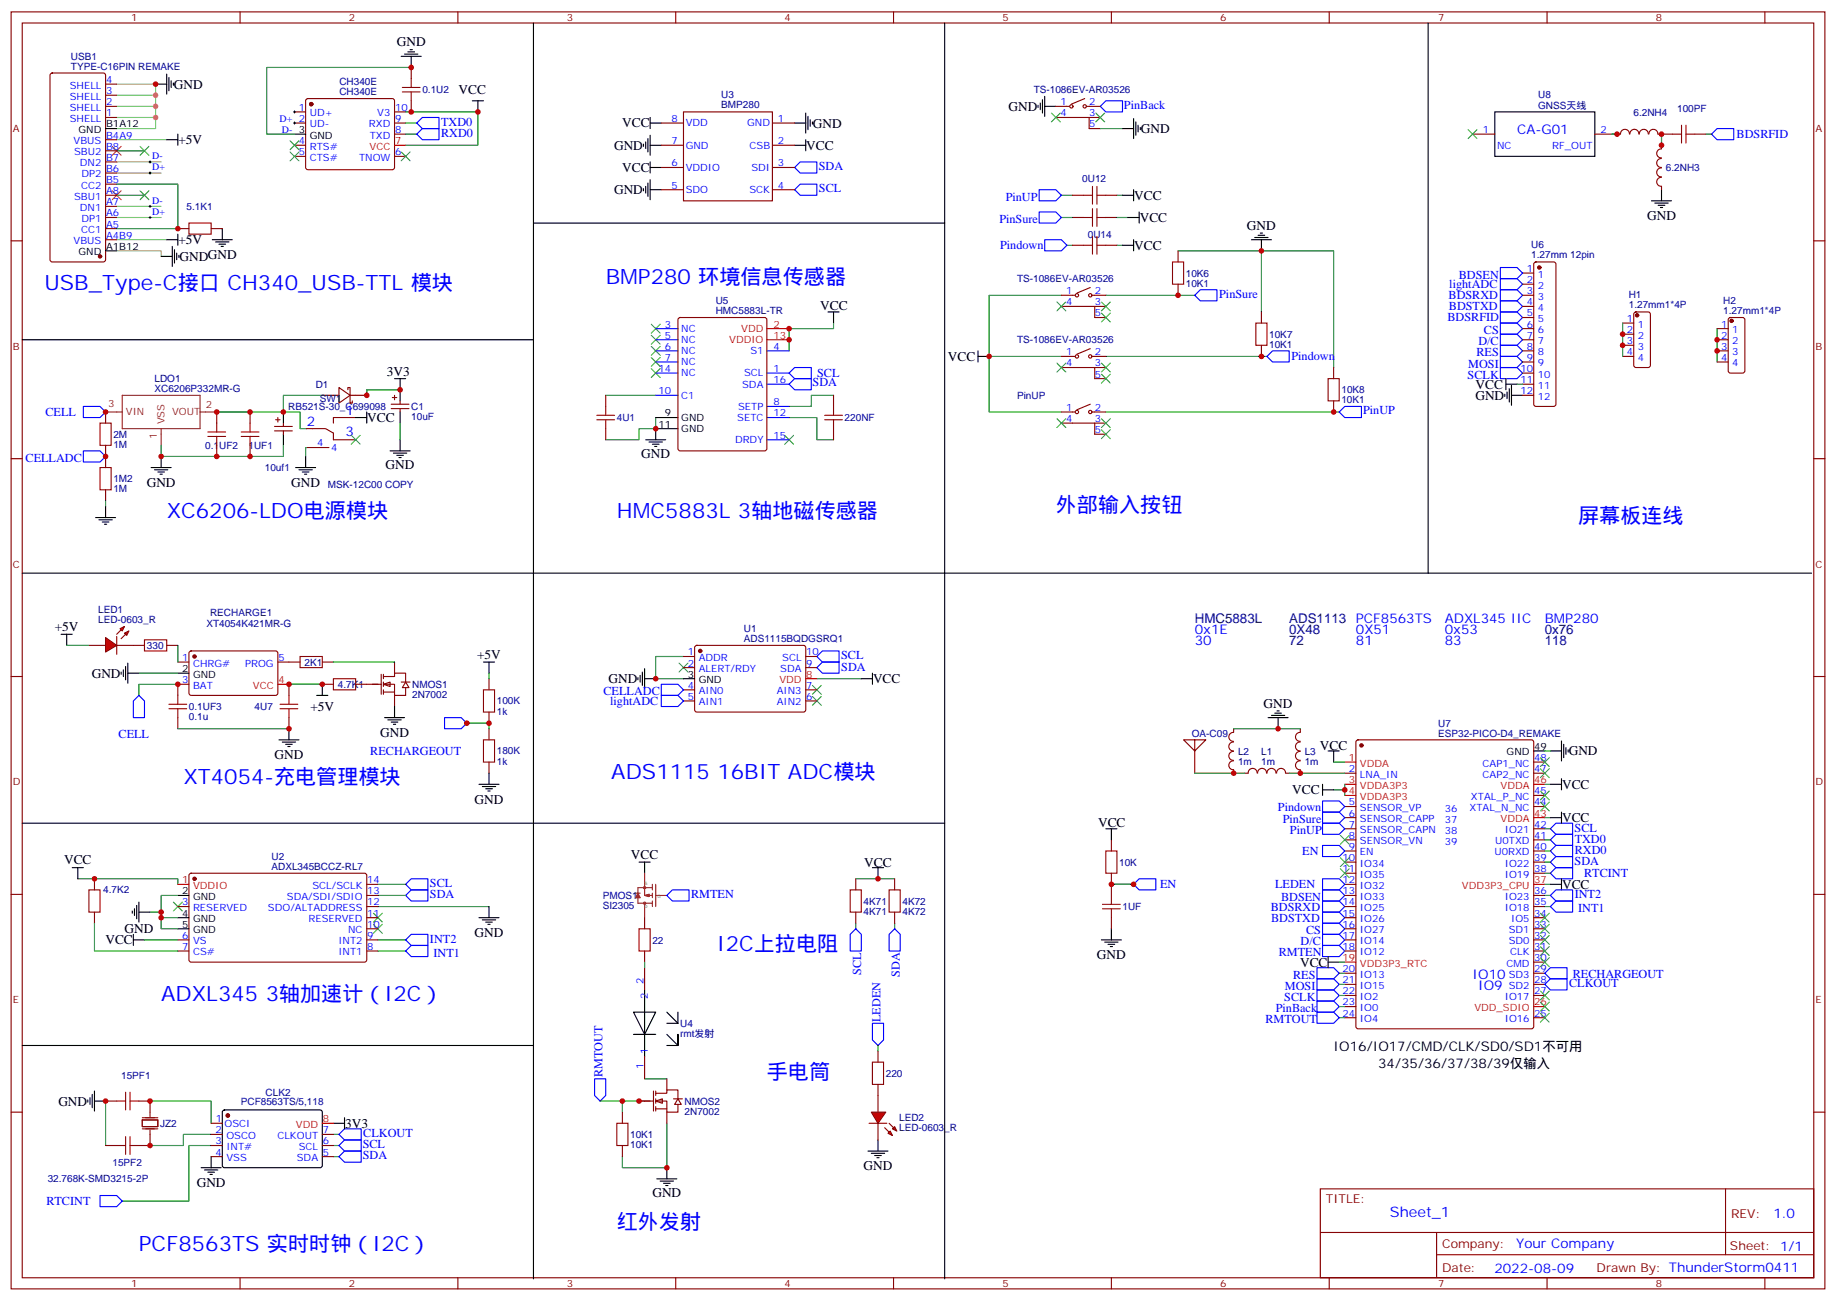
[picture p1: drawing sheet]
<svg xmlns="http://www.w3.org/2000/svg" width="583mm" height="413mm" viewBox="0 0 583 413" stroke-linecap="round" stroke-linejoin="round" font-family="sans-serif">
<defs><g id="words">
<g font-size="6.7" fill="#00f">
<text x="14.1" y="92">USB_Type-C接口 CH340_USB-TTL 模块</text>
<text x="192.3" y="90.2">BMP280 环境信息传感器</text>
<text x="52.9" y="164.3">XC6206-LDO电源模块</text>
<text x="195.8" y="164.3">HMC5883L 3轴地磁传感器</text>
<text x="335.1" y="162.5">外部输入按钮</text>
<text x="500.9" y="166.1">屏幕板连线</text>
<text x="58.2" y="249">XT4054-充电管理模块</text>
<text x="194" y="247.2">ADS1115 16BIT ADC模块</text>
<text x="227.5" y="301.9">I2C上拉电阻</text>
<text x="51.2" y="317.7">ADXL345 3轴加速计（I2C）</text>
<text x="243.4" y="342.4">手电筒</text>
<text x="195.8" y="390.1">红外发射</text>
<text x="44.1" y="397.1">PCF8563TS 实时时钟（I2C）</text>
</g>
<text font-size="4.6" fill="#00f" x="441.2" y="386.4">Sheet_1</text>
<g font-size="4.2">
<text x="125.9" y="14.7">GND</text>
<text x="55.2" y="28.1">GND</text>
<text x="145.6" y="29.9">VCC</text>
<text x="320.2" y="35.2">GND</text>
<text x="197.5" y="40.5">VCC</text>
<text x="258.1" y="40.5">GND</text>
<text x="56.6" y="45.8">+5V</text>
<text x="194.9" y="47.5">GND</text>
<text x="255.9" y="47.5">VCC</text>
<text x="362.1" y="42.3">GND</text>
<text x="197.5" y="54.6">VCC</text>
<text x="194.9" y="61.6">GND</text>
<text x="360" y="63.4">VCC</text>
<text x="361.8" y="70.5">VCC</text>
<text x="522.8" y="69.7">GND</text>
<text x="56.6" y="77.5">+5V</text>
<text x="395.8" y="72.9">GND</text>
<text x="57" y="82.8">GNDGND</text>
<text x="360" y="79.3">VCC</text>
<text x="260.3" y="98.3">VCC</text>
<text x="122.8" y="119.5">3V3</text>
<text x="300.9" y="114.5">VCC</text>
<text x="468.4" y="123.4">VCC</text>
<text x="468.3" y="126.9">GND</text>
<text x="116.6" y="134">VCC</text>
<text x="122.4" y="148.8">GND</text>
<text x="203.6" y="145.2">GND</text>
<text x="46.6" y="154.5">GND</text>
<text x="92.4" y="154.5">GND</text>
<text x="17.4" y="200.2">+5V</text>
<text x="151.4" y="209.1">+5V</text>
<text x="29.1" y="215.1">GND</text>
<text x="193.2" y="216.9">GND</text>
<text x="277.1" y="216.9">VCC</text>
<text x="98.5" y="225.7">+5V</text>
<text x="401.1" y="224.6">GND</text>
<text x="120.7" y="233.9">GND</text>
<text x="419" y="238.1">VCC</text>
<text x="497.9" y="239.8">GND</text>
<text x="87.1" y="240.9">GND</text>
<text x="495.8" y="250.4">VCC</text>
<text x="150.6" y="255.1">GND</text>
<text x="410.2" y="252.2">VCC</text>
<text x="348.5" y="262.4">VCC</text>
<text x="495.8" y="261">VCC</text>
<text x="20.3" y="274.3">VCC</text>
<text x="200.3" y="272.6">VCC</text>
<text x="274.3" y="275.1">VCC</text>
<text x="495.8" y="282.1">VCC</text>
<text x="33.5" y="299.8">VCC</text>
<text x="39.5" y="296.2">GND</text>
<text x="150.6" y="297.4">GND</text>
<text x="348.2" y="304.4">GND</text>
<text x="412.7" y="306.8">VCC</text>
<text x="423.3" y="333.6">IO16/IO17/CMD/CLK/SD0/SD1不可用</text>
<text x="437.4" y="338.9">34/35/36/37/38/39仅输入</text>
<text x="18.5" y="350.9">GND</text>
<text x="109.5" y="358">3V3</text>
<text x="274.1" y="371.4">GND</text>
<text x="62.4" y="376.7">GND</text>
<text x="207.1" y="379.8">GND</text>
</g>
<g font-size="4.2" fill="#00f">
<text x="481.5" y="42.6">CA-G01</text>
<text x="109.7" y="131.8">1</text>
<text x="97.4" y="135.4">2</text>
<text x="109.7" y="138.5">3</text>
<text x="430.4" y="197.8">PCF8563TS</text>
<text x="458.6" y="197.8">ADXL345 IIC</text>
<text x="490.4" y="197.8">BMP280</text>
<text x="379.2" y="201.3">0x1E</text>
<text x="430.4" y="201.3">0X51</text>
<text x="458.6" y="201.3">0x53</text>
<text x="379.2" y="204.9">30</text>
<text x="430.4" y="204.9">81</text>
<text x="458.6" y="204.9">83</text>
<text x="467.4" y="310.7">IO10</text>
<text x="469.2" y="314.2">IO9</text>
<text x="562.9" y="386.6">1.0</text>
<text x="481.3" y="396.2">Your Company</text>
<text x="474.4" y="404">2022-08-09</text>
</g>
<g font-size="4.2" fill="#000080">
<text x="379.2" y="197.8">HMC5883L</text>
<text x="409.2" y="197.8">ADS1113</text>
<text x="409.2" y="201.3">0X48</text>
<text x="490.4" y="201.3">0x76</text>
<text x="409.2" y="204.9">72</text>
<text x="490.4" y="204.9">118</text>
</g>
<g font-size="3.9" fill="#00f">
<text x="356.8" y="34.6">PinBack</text>
<text x="140" y="39.9">TXD0</text>
<text x="140" y="43.4">RXD0</text>
<text x="551.2" y="43.8">BDSRFID</text>
<text x="259.9" y="54">SDA</text>
<text x="260" y="61">SCL</text>
<text x="319.2" y="63.7">PinUP</text>
<text x="317.2" y="70.9">PinSure</text>
<text x="317.5" y="79.2">Pindown</text>
<text x="463.1" y="88.4">BDSEN</text>
<text x="387" y="94.5">PinSure</text>
<text x="459.8" y="95">BDSRXD</text>
<text x="460" y="91.5">lightADC</text>
<text x="459.9" y="98.5">BDSTXD</text>
<text x="459.5" y="102">BDSRFID</text>
<text x="471" y="106.1">CS</text>
<text x="468.7" y="113.1">RES</text>
<text x="469.3" y="109.6">D/C</text>
<text x="259.4" y="119.7">SCL</text>
<text x="409.9" y="114.4">Pindown</text>
<text x="466.1" y="116.7">MOSI</text>
<text x="258" y="122.7">SDA</text>
<text x="465.9" y="120.2">SCLK</text>
<text x="432.7" y="131.5">PinUP</text>
<text x="14.4" y="132">CELL</text>
<text x="8.1" y="146.6">CELLADC</text>
<text x="267" y="209.2">SCL</text>
<text x="267" y="212.9">SDA</text>
<text x="191.6" y="220.7">CELLADC</text>
<text x="193.7" y="223.8">lightADC</text>
<text x="37.6" y="234.3">CELL</text>
<text x="117.5" y="239.6">RECHARGEOUT</text>
<text x="405.6" y="257.3">Pindown</text>
<text x="407.2" y="261.4">PinSure</text>
<text x="499.8" y="264">SCL</text>
<text x="409.4" y="264.8">PinUP</text>
<text x="499.8" y="267.5">TXD0</text>
<text x="413.4" y="271.5">EN</text>
<text x="499.8" y="274.5">SDA</text>
<text x="499.8" y="271">RXD0</text>
<text x="136.5" y="281.6">SCL</text>
<text x="368.2" y="281.9">EN</text>
<text x="404.8" y="281.9">LEDEN</text>
<text x="502.8" y="278.4">RTCINT</text>
<text x="136.5" y="285.1">SDA</text>
<text x="219.4" y="285">RMTEN</text>
<text x="406.6" y="286">BDSEN</text>
<text x="499.8" y="285.1">INT2</text>
<text x="403.4" y="289">BDSRXD</text>
<text x="403.5" y="292.5">BDSTXD</text>
<text x="501" y="289.4">INT1</text>
<text x="136.5" y="299.2">INT2</text>
<text x="414.6" y="296.6">CS</text>
<text x="137.6" y="303.6">INT1</text>
<text x="405.9" y="303.6">RMTEN</text>
<text x="412.8" y="300.1">D/C</text>
<text x="273.3" y="309.4" transform="rotate(-90 273.3 309.4)">SCL</text>
<text x="285.7" y="310.1" transform="rotate(-90 285.7 310.1)">SDA</text>
<text x="410.4" y="310.7">RES</text>
<text x="499.2" y="310.3">RECHARGEOUT</text>
<text x="407.7" y="317.7">SCLK</text>
<text x="407.8" y="314.2">MOSI</text>
<text x="498.1" y="313.3">CLKOUT</text>
<text x="405" y="321.2">PinBack</text>
<text x="279.4" y="324.4" transform="rotate(-90 279.4 324.4)">LEDEN</text>
<text x="401.7" y="324.8">RMTOUT</text>
<text x="191.2" y="341.9" transform="rotate(-90 191.2 341.9)">RMTOUT</text>
<text x="115.1" y="364.5">SCL</text>
<text x="115.3" y="360.9">CLKOUT</text>
<text x="115.2" y="368">SDA</text>
<text x="14.7" y="382.6">RTCINT</text>
</g>
<g font-size="3.9" fill="#800">
<text x="420.9" y="382">TITLE:</text>
<text x="549.5" y="386.6">REV:</text>
<text x="457.8" y="396.2">Company:</text>
<text x="549.1" y="396.8">Sheet: 1/1</text>
<text x="457.8" y="403.8">Date:</text>
<text x="506.8" y="403.9">Drawn By: ThunderStorm0411</text>
</g>
<g font-size="3.2" fill="#800">
<text x="41.6" y="6.8">1</text>
<text x="110.8" y="6.8">2</text>
<text x="179.9" y="6.8">3</text>
<text x="249.1" y="6.8">4</text>
<text x="318.2" y="6.8">5</text>
<text x="387.3" y="6.8">6</text>
<text x="456.5" y="6.8">7</text>
<text x="525.6" y="6.8">8</text>
<text x="4.1" y="41.9">A</text>
<text x="576.3" y="41.9">A</text>
<text x="4.1" y="111">B</text>
<text x="576.3" y="111">B</text>
<text x="4.1" y="180.2">C</text>
<text x="576.3" y="180.2">C</text>
<text x="4.1" y="249.3">D</text>
<text x="576.3" y="249.3">D</text>
<text x="4.1" y="318.5">E</text>
<text x="576.3" y="318.5">E</text>
<text x="41.6" y="408.6">1</text>
<text x="110.8" y="408.6">2</text>
<text x="179.9" y="408.6">3</text>
<text x="249.1" y="408.6">4</text>
<text x="318.2" y="408.6">5</text>
<text x="387.3" y="408.6">6</text>
<text x="456.5" y="408.6">7</text>
<text x="525.6" y="408.6">8</text>
</g>
<g font-size="3.2" fill="#000080">
<text x="22.5" y="22.1">TYPE-C16PIN REMAKE</text>
<text x="22.5" y="18.9">USB1</text>
<text x="107.7" y="27.1">CH340E</text>
<text x="134.1" y="29.6">0.1U2</text>
<text x="328.1" y="29.7">TS-1086EV-AR03526</text>
<text x="107.7" y="30.2">CH340E</text>
<text x="229" y="34.4">BMP280</text>
<text x="229" y="31.1">U3</text>
<text x="488.3" y="34.5">GNSS天线</text>
<text x="488.3" y="31.2">U8</text>
<text x="532.4" y="35.5">100PF</text>
<text x="518.5" y="36.9">6.2NH4</text>
<text x="343.6" y="57.9">0U12</text>
<text x="528.8" y="54.3">6.2NH3</text>
<text x="59.2" y="66.6">5.1K1</text>
<text x="345.3" y="75.5">0U14</text>
<text x="486.1" y="81.9">1.27mm 12pin</text>
<text x="486.1" y="78.7">U6</text>
<text x="322.8" y="89.6">TS-1086EV-AR03526</text>
<text x="376.4" y="87.9">10K6</text>
<text x="376.4" y="91">10K1</text>
<text x="517" y="94.6">H1</text>
<text x="227.2" y="99.6">HMC5883L-TR</text>
<text x="227.2" y="96.5">U5</text>
<text x="517" y="97.9">1.27mm1*4P</text>
<text x="547" y="96.4">H2</text>
<text x="547" y="99.6">1.27mm1*4P</text>
<text x="402.9" y="107.3">10K7</text>
<text x="322.8" y="109">TS-1086EV-AR03526</text>
<text x="402.9" y="110.4">10K1</text>
<text x="49" y="124.4">XC6206P332MR-G</text>
<text x="49.1" y="121.2">LDO1</text>
<text x="100.2" y="123.1">D1</text>
<text x="425.8" y="124.9">10K8</text>
<text x="91.5" y="130.2">RB521S-30_C699098</text>
<text x="101.6" y="127.6">SW1</text>
<text x="130.5" y="130.2">C1</text>
<text x="322.8" y="126.7">PinUP</text>
<text x="425.8" y="128">10K1</text>
<text x="130.5" y="133.3">10uF</text>
<text x="195.8" y="133.7">4U1</text>
<text x="268.1" y="133.7">220NF</text>
<text x="36" y="142.2">1M</text>
<text x="36" y="139">2M</text>
<text x="65.2" y="142.5">0.1UF2</text>
<text x="78.9" y="142.5">1UF1</text>
<text x="84.1" y="149.6">10uf1</text>
<text x="36" y="153.1">1M2</text>
<text x="104.1" y="154.8">MSK-12C00 COPY</text>
<text x="36" y="156.3">1M</text>
<text x="31.2" y="197.8">LED-0603_R</text>
<text x="31.2" y="194.7">LED1</text>
<text x="66.7" y="195.4">RECHARGE1</text>
<text x="65.5" y="198.9">XT4054K421MR-G</text>
<text x="236.1" y="203.8">ADS1115BQDGSRQ1</text>
<text x="236.1" y="200.6">U1</text>
<text x="46.6" y="206">330</text>
<text x="96.7" y="211.3">2K1</text>
<text x="107.3" y="218.4">4.7K1</text>
<text x="130.9" y="221.5">2N7002</text>
<text x="130.9" y="218.4">NMOS1</text>
<text x="60" y="225.4">0.1UF3</text>
<text x="80.8" y="225.4">4U7</text>
<text x="157.7" y="226.8">1k</text>
<text x="157.7" y="223.6">100K</text>
<text x="60" y="228.6">0.1u</text>
<text x="378.3" y="233.8">OA-C09</text>
<text x="456.5" y="233.8">ESP32-PICO-D4_REMAKE</text>
<text x="456.5" y="230.6">U7</text>
<text x="157.7" y="239.5">180K</text>
<text x="393" y="239.5">L2</text>
<text x="400.3" y="239.7">L1</text>
<text x="414.2" y="239.5">L3</text>
<text x="157.7" y="242.7">1k</text>
<text x="393" y="242.7">1m</text>
<text x="400.3" y="242.8">1m</text>
<text x="414.2" y="242.7">1m</text>
<text x="86.2" y="272.9">U2</text>
<text x="355.3" y="274.8">10K</text>
<text x="86.2" y="276.1">ADXL345BCCZ-RL7</text>
<text x="32.7" y="283.6">4.7K2</text>
<text x="191.4" y="285.4">PMOS1</text>
<text x="274.1" y="287.1">4K71</text>
<text x="286.5" y="287.1">4K72</text>
<text x="191.4" y="288.6">SI2305</text>
<text x="274.1" y="290.4">4K71</text>
<text x="286.5" y="290.4">4K72</text>
<text x="356.3" y="288.9">1UF</text>
<text x="207.1" y="299.5">22</text>
<text x="215.9" y="329.1">rmt发射</text>
<text x="215.9" y="325.9">U4</text>
<text x="281.2" y="341.8">220</text>
<text x="38.5" y="342.5">15PF1</text>
<text x="76.4" y="350.7">PCF8563TS/5,118</text>
<text x="84.3" y="348">CLK2</text>
<text x="217.3" y="353.8">2N7002</text>
<text x="217.3" y="350.7">NMOS2</text>
<text x="50.8" y="357.7">JZ2</text>
<text x="285.4" y="359.1">LED-0603_R</text>
<text x="285.4" y="355.9">LED2</text>
<text x="200" y="364.4">10K1</text>
<text x="200" y="361.3">10K1</text>
<text x="35.7" y="370">15PF2</text>
<text x="15.1" y="375.3">32.768K-SMD3215-2P</text>
</g>
<g font-size="3.2" fill="#00f">
<text x="22.1" y="28.1">SHELL</text>
<text x="33.7" y="29.9">3</text>
<text x="33.7" y="26.4">4</text>
<text x="22.1" y="35.2">SHELL</text>
<text x="22.1" y="31.6">SHELL</text>
<text x="33.7" y="33.4">2</text>
<text x="94.8" y="35.2">1</text>
<text x="125.4" y="35.2">10</text>
<text x="336.6" y="33.4">1</text>
<text x="345.7" y="33.4">2</text>
<text x="22.1" y="38.7">SHELL</text>
<text x="33.7" y="36.9">1</text>
<text x="88.7" y="38.6">D+ 2</text>
<text x="98.3" y="36.9">UD+</text>
<text x="98.3" y="40.5">UD-</text>
<text x="117.1" y="40.5">RXD</text>
<text x="119.7" y="36.9">V3</text>
<text x="125.4" y="38.7">9</text>
<text x="213.2" y="38.7">8</text>
<text x="217.7" y="40.1">VDD</text>
<text x="237.2" y="40.1">GND</text>
<text x="246.9" y="38.7">1</text>
<text x="336.6" y="36.9">4</text>
<text x="345.7" y="40.5">5</text>
<text x="345.7" y="36.9">3</text>
<text x="23.4" y="45.8">VBUS</text>
<text x="33.7" y="47.5">B8</text>
<text x="33.7" y="44">B4A9</text>
<text x="89.5" y="42.1">D- 3</text>
<text x="94.8" y="45.8">4</text>
<text x="98.3" y="47.5">RTS#</text>
<text x="117.4" y="44">TXD</text>
<text x="125.4" y="42.2">8</text>
<text x="213.2" y="45.8">7</text>
<text x="217.7" y="47.2">GND</text>
<text x="237.9" y="47.2">CSB</text>
<text x="246.9" y="45.8">2</text>
<text x="470.7" y="42.2">1</text>
<text x="475.2" y="47.2">NC</text>
<text x="492.7" y="47.2">RF_OUT</text>
<text x="508" y="42.2">2</text>
<text x="23.5" y="49.3">SBU2</text>
<text x="25.4" y="52.8">DN2</text>
<text x="33.7" y="51">B7</text>
<text x="48.3" y="50.5">D-</text>
<text x="94.8" y="49.3">5</text>
<text x="98.3" y="51">CTS#</text>
<text x="114" y="51">TNOW</text>
<text x="125.4" y="49.3">6</text>
<text x="213.2" y="52.8">6</text>
<text x="246.9" y="52.8">3</text>
<text x="25.8" y="59.9">CC2</text>
<text x="25.8" y="56.3">DP2</text>
<text x="33.7" y="58.1">B5</text>
<text x="33.7" y="54.6">B6</text>
<text x="48.3" y="54">D+</text>
<text x="213.2" y="59.9">5</text>
<text x="217.7" y="54.2">VDDIO</text>
<text x="238.5" y="54.2">SDI</text>
<text x="246.9" y="59.9">4</text>
<text x="23.5" y="63.4">SBU1</text>
<text x="33.7" y="65.2">A7</text>
<text x="33.7" y="61.6">A8</text>
<text x="48.3" y="64.6">D-</text>
<text x="217.7" y="61.3">SDO</text>
<text x="237.9" y="61.3">SCK</text>
<text x="25.4" y="66.9">DN1</text>
<text x="25.8" y="70.4">DP1</text>
<text x="33.7" y="68.7">A6</text>
<text x="48.3" y="68.2">D+</text>
<text x="23.4" y="77.5">VBUS</text>
<text x="25.8" y="74">CC1</text>
<text x="33.7" y="75.7">A4B9</text>
<text x="33.7" y="72.2">A5</text>
<text x="484.6" y="86.3">1</text>
<text x="484.6" y="89.9">2</text>
<text x="488.1" y="88.1">1</text>
<text x="338.4" y="93.4">1</text>
<text x="347.5" y="93.4">2</text>
<text x="484.6" y="93.4">3</text>
<text x="488.1" y="91.6">2</text>
<text x="488.1" y="95.1">3</text>
<text x="338.4" y="96.9">4</text>
<text x="347.5" y="100.4">5</text>
<text x="347.5" y="96.9">3</text>
<text x="484.6" y="96.9">4</text>
<text x="484.6" y="100.4">5</text>
<text x="488.1" y="98.7">4</text>
<text x="211.1" y="104">3</text>
<text x="211.1" y="107.5">5</text>
<text x="216.3" y="105.4">NC</text>
<text x="484.6" y="104">6</text>
<text x="484.6" y="107.5">7</text>
<text x="488.1" y="102.2">5</text>
<text x="488.1" y="105.7">6</text>
<text x="516.4" y="102.2">1</text>
<text x="516.4" y="105.7">2</text>
<text x="519.9" y="104">1</text>
<text x="519.9" y="107.5">2</text>
<text x="546.4" y="104">1</text>
<text x="546.4" y="107.5">2</text>
<text x="549.9" y="105.7">1</text>
<text x="211.1" y="111">6</text>
<text x="216.3" y="108.9">NC</text>
<text x="216.3" y="112.4">NC</text>
<text x="238.2" y="112.4">S1</text>
<text x="245.5" y="111">4</text>
<text x="338.4" y="112.8">1</text>
<text x="347.5" y="112.8">2</text>
<text x="484.6" y="111">8</text>
<text x="488.1" y="109.3">7</text>
<text x="488.1" y="112.8">8</text>
<text x="516.4" y="109.3">3</text>
<text x="516.4" y="112.8">4</text>
<text x="519.9" y="111">3</text>
<text x="546.4" y="111">3</text>
<text x="549.9" y="109.3">2</text>
<text x="549.9" y="112.8">3</text>
<text x="209" y="118.1">14</text>
<text x="211.1" y="114.5">7</text>
<text x="216.3" y="116">NC</text>
<text x="216.3" y="119.5">NC</text>
<text x="236.2" y="119.5">SCL</text>
<text x="245.5" y="118.1">1</text>
<text x="338.4" y="116.3">4</text>
<text x="347.5" y="119.8">5</text>
<text x="347.5" y="116.3">3</text>
<text x="482.6" y="118.1">10</text>
<text x="484.6" y="114.5">9</text>
<text x="488.1" y="116.3">9</text>
<text x="488.1" y="119.8">10</text>
<text x="519.9" y="114.5">4</text>
<text x="546.4" y="114.5">4</text>
<text x="549.9" y="116.3">4</text>
<text x="209" y="125.1">10</text>
<text x="235.6" y="123">SDA</text>
<text x="245.5" y="121.6">16</text>
<text x="482.6" y="121.6">11</text>
<text x="482.6" y="125.1">12</text>
<text x="488.1" y="123.4">11</text>
<text x="216.3" y="126.5">C1</text>
<text x="234.3" y="130.1">SETP</text>
<text x="245.5" y="128.7">8</text>
<text x="338.4" y="130.4">1</text>
<text x="347.5" y="130.4">2</text>
<text x="488.1" y="126.9">12</text>
<text x="234" y="133.6">SETC</text>
<text x="245.5" y="132.2">12</text>
<text x="338.4" y="133.9">4</text>
<text x="347.5" y="137.5">5</text>
<text x="347.5" y="133.9">3</text>
<text x="100.6" y="141.7">4</text>
<text x="105.1" y="143.1">4</text>
<text x="233.3" y="140.7">DRDY</text>
<text x="245.5" y="139.2">15</text>
<text x="57.8" y="209.8">1</text>
<text x="88.4" y="209.8">5</text>
<text x="218.3" y="208">1</text>
<text x="221.8" y="209.8">ADDR</text>
<text x="248.3" y="209.8">SCL</text>
<text x="255.9" y="208">10</text>
<text x="61.3" y="211.6">CHRG#</text>
<text x="77.8" y="211.6">PROG</text>
<text x="218.3" y="211.6">2</text>
<text x="221.8" y="213.3">ALERT/RDY</text>
<text x="247.7" y="213.3">SDA</text>
<text x="255.9" y="211.6">9</text>
<text x="57.8" y="216.9">3</text>
<text x="61.3" y="218.6">BAT</text>
<text x="218.3" y="218.6">4</text>
<text x="221.8" y="220.4">AIN0</text>
<text x="246.6" y="220.4">AIN3</text>
<text x="255.9" y="218.6">7</text>
<text x="218.3" y="222.1">5</text>
<text x="221.8" y="223.9">AIN1</text>
<text x="246.6" y="223.9">AIN2</text>
<text x="255.9" y="222.1">6</text>
<text x="428.2" y="245.1">2</text>
<text x="470.6" y="243.3">CAP1_NC</text>
<text x="487" y="245.1">47</text>
<text x="487" y="241.5">48</text>
<text x="431.7" y="246.8">LNA_IN</text>
<text x="470.6" y="246.8">CAP2_NC</text>
<text x="428.2" y="255.7">5</text>
<text x="431.7" y="257.4">SENSOR_VP</text>
<text x="458.6" y="257.8">36</text>
<text x="466.5" y="257.4">XTAL_N_NC</text>
<text x="466.9" y="253.9">XTAL_P_NC</text>
<text x="487" y="255.7">44</text>
<text x="487" y="252.1">45</text>
<text x="428.2" y="259.2">6</text>
<text x="428.2" y="262.7">7</text>
<text x="431.7" y="260.9">SENSOR_CAPP</text>
<text x="458.6" y="261.3">37</text>
<text x="487" y="262.7">42</text>
<text x="428.2" y="266.2">8</text>
<text x="428.2" y="269.8">9</text>
<text x="431.7" y="264.5">SENSOR_CAPN</text>
<text x="431.7" y="268">SENSOR_VN</text>
<text x="458.6" y="264.8">38</text>
<text x="458.6" y="268.4">39</text>
<text x="474.6" y="268">U0TXD</text>
<text x="477.7" y="264.5">IO21</text>
<text x="487" y="269.8">40</text>
<text x="487" y="266.2">41</text>
<text x="426.2" y="273.3">10</text>
<text x="431.7" y="271.5">EN</text>
<text x="431.7" y="275.1">IO34</text>
<text x="474.4" y="271.5">U0RXD</text>
<text x="477.7" y="275.1">IO22</text>
<text x="487" y="273.3">39</text>
<text x="116.6" y="280.4">14</text>
<text x="426.2" y="276.8">11</text>
<text x="426.2" y="280.4">12</text>
<text x="431.7" y="278.6">IO35</text>
<text x="477.7" y="278.6">IO19</text>
<text x="487" y="276.8">38</text>
<text x="57.8" y="287.4">3</text>
<text x="91.1" y="285.6">SDA/SDI/SDIO</text>
<text x="99.2" y="282.1">SCL/SCLK</text>
<text x="116.6" y="287.4">12</text>
<text x="116.6" y="283.9">13</text>
<text x="426.2" y="283.9">13</text>
<text x="426.2" y="287.4">14</text>
<text x="431.7" y="282.1">IO32</text>
<text x="431.7" y="285.6">IO33</text>
<text x="477.7" y="285.6">IO23</text>
<text x="487" y="287.4">35</text>
<text x="487" y="283.9">36</text>
<text x="61.3" y="289.2">RESERVED</text>
<text x="85.1" y="289.2">SDO/ALTADDRESS</text>
<text x="97.9" y="292.7">RESERVED</text>
<text x="116.6" y="290.9">11</text>
<text x="426.2" y="290.9">15</text>
<text x="431.7" y="289.2">IO25</text>
<text x="431.7" y="292.7">IO26</text>
<text x="477.7" y="289.2">IO18</text>
<text x="479.7" y="292.7">IO5</text>
<text x="487" y="290.9">34</text>
<text x="57.8" y="298">6</text>
<text x="61.3" y="299.8">VS</text>
<text x="107.4" y="299.8">INT2</text>
<text x="110.5" y="296.2">NC</text>
<text x="116.6" y="298">9</text>
<text x="116.6" y="294.5">10</text>
<text x="426.2" y="294.5">16</text>
<text x="426.2" y="298">17</text>
<text x="431.7" y="296.2">IO27</text>
<text x="431.7" y="299.8">IO14</text>
<text x="478.9" y="299.8">SD0</text>
<text x="478.9" y="296.2">SD1</text>
<text x="487" y="298">32</text>
<text x="487" y="294.5">33</text>
<text x="57.8" y="301.5">7</text>
<text x="61.3" y="303.3">CS#</text>
<text x="107.4" y="303.3">INT1</text>
<text x="116.6" y="301.5">8</text>
<text x="426.2" y="301.5">18</text>
<text x="431.7" y="303.3">IO12</text>
<text x="479.4" y="303.3">CLK</text>
<text x="487" y="305">30</text>
<text x="487" y="301.5">31</text>
<text x="426.2" y="308.6">20</text>
<text x="431.7" y="310.3">IO13</text>
<text x="478.2" y="306.8">CMD</text>
<text x="478.9" y="310.3">SD3</text>
<text x="487" y="308.6">29</text>
<text x="204.3" y="312.5" transform="rotate(-90 204.3 312.5)">2</text>
<text x="205.7" y="316.9" transform="rotate(-90 205.7 316.9)">2</text>
<text x="426.2" y="312.1">21</text>
<text x="426.2" y="315.6">22</text>
<text x="431.7" y="313.9">IO15</text>
<text x="431.7" y="317.4">IO2</text>
<text x="477.7" y="317.4">IO17</text>
<text x="478.9" y="313.9">SD2</text>
<text x="487" y="315.6">27</text>
<text x="487" y="312.1">28</text>
<text x="426.2" y="319.2">23</text>
<text x="426.2" y="322.7">24</text>
<text x="431.7" y="320.9">IO0</text>
<text x="487" y="322.7">25</text>
<text x="431.7" y="324.4">IO4</text>
<text x="477.7" y="324.4">IO16</text>
<text x="205.7" y="334.7" transform="rotate(-90 205.7 334.7)">1</text>
<text x="204.3" y="339.2" transform="rotate(-90 204.3 339.2)">1</text>
<text x="68.4" y="359.7">2</text>
<text x="68.5" y="356.2">1</text>
<text x="71.3" y="357.6">OSCI</text>
<text x="102.5" y="359.7">7</text>
<text x="68.4" y="363.3">3</text>
<text x="71.9" y="361.5">OSCO</text>
<text x="71.9" y="365">INT#</text>
<text x="88" y="361.5">CLKOUT</text>
<text x="94.9" y="365">SCL</text>
<text x="102.5" y="363.3">6</text>
<text x="68.4" y="366.8">4</text>
<text x="71.9" y="368.5">VSS</text>
<text x="94.2" y="368.5">SDA</text>
<text x="102.5" y="366.8">5</text>
</g>
<g font-size="3.2">
<text x="33.7" y="40.5">B1A12</text>
<text x="24.9" y="42.2">GND</text>
<text x="98.3" y="44">GND</text>
<text x="24.9" y="81">GND</text>
<text x="33.7" y="79.3">A1B12</text>
<text x="209" y="135.7">11</text>
<text x="211.1" y="132.2">9</text>
<text x="216.3" y="133.6">GND</text>
<text x="216.3" y="137.1">GND</text>
<text x="57.8" y="213.3">2</text>
<text x="61.3" y="215.1">GND</text>
<text x="218.3" y="215.1">3</text>
<text x="221.8" y="216.9">GND</text>
<text x="478.2" y="239.8">GND</text>
<text x="487" y="238">49</text>
<text x="57.8" y="283.9">2</text>
<text x="61.3" y="285.6">GND</text>
<text x="57.8" y="290.9">4</text>
<text x="61.3" y="292.7">GND</text>
<text x="57.8" y="294.5">5</text>
<text x="61.3" y="296.2">GND</text>
</g>
<g font-size="3.2" fill="#f00">
<text x="117.3" y="47.5">VCC</text>
<text x="125.4" y="45.8">7</text>
<text x="235.3" y="105.4">VDD</text>
<text x="245.5" y="104">2</text>
<text x="245.5" y="107.5">13</text>
<text x="231.5" y="108.9">VDDIO</text>
<text x="255.9" y="215.1">8</text>
<text x="80.3" y="218.6">VCC</text>
<text x="88.4" y="216.9">4</text>
<text x="247.4" y="216.9">VDD</text>
<text x="428.2" y="241.5">1</text>
<text x="431.7" y="243.3">VDDA</text>
<text x="428.2" y="248.6">3</text>
<text x="431.7" y="250.4">VDDA3P3</text>
<text x="476.3" y="250.4">VDDA</text>
<text x="487" y="248.6">46</text>
<text x="428.2" y="252.1">4</text>
<text x="431.7" y="253.9">VDDA3P3</text>
<text x="476.3" y="260.9">VDDA</text>
<text x="487" y="259.2">43</text>
<text x="57.8" y="280.4">1</text>
<text x="487" y="280.4">37</text>
<text x="61.3" y="282.1">VDDIO</text>
<text x="464.1" y="282.1">VDD3P3_CPU</text>
<text x="426.2" y="305">19</text>
<text x="431.7" y="306.8">VDD3P3_RTC</text>
<text x="468" y="320.9">VDD_SDIO</text>
<text x="487" y="319.2">26</text>
<text x="93.9" y="358">VDD</text>
<text x="102.5" y="356.2">8</text>
</g>
<g font-size="3.2" fill="#8d2323">
<text x="34.4" y="129.2">3</text>
<text x="40" y="131.8">VIN</text>
<text x="54.6" y="131.8">VOUT</text>
<text x="65.3" y="129.4">2</text>
<text x="52.2" y="134.7" transform="rotate(-90 52.2 134.7)">VSS</text>
<text x="49.8" y="139.3" transform="rotate(-90 49.8 139.3)">1</text>
</g>
<g font-size="1.4" fill="#238d23">
<text x="204.6" y="280.8">S</text>
<text x="208.7" y="285.1">G</text>
<text x="204.5" y="288.3">D</text>
</g>
</g></defs>
<g fill="none" stroke="#000" stroke-width=".35">
<path d="M90 130.8v3.5M90 137.8v3.6M125.2 120.2h3.6M127 120.2v7M127 130.8v3.5M127 139.6v3.5M48 148.4h6.3M49 149.1h4.3M50.1 149.8h2.1M50.8 150.5h.7M51.2 144.9v3.5M123.8 143.1h6.4"/>
<path d="M124.9 143.8h4.2M125.9 144.5h2.2M126.6 145.2h.8M30.3 164.3h6.4M31.4 165h4.2M32.5 165.7h2.1M33.2 166.4h.7M33.5 160.8v3.5"/>
</g>
<path d="M26.5 129h5.2l1.8 1.8-1.8 1.7h-5.2zM26.5 143.1h5.2l1.8 1.8-1.8 1.7h-5.2z" fill="none" stroke="#00f" stroke-width=".35"/>
<path d="M31.7 134.3h3.6v7.1h-3.6zM66 138.5h5.6M66 137.1h5.6M68.8 134.3v2.8M68.8 138.5v2.9M76.6 138.5h5.6M76.6 137.1h5.6M79.4 134.3v2.8M79.4 138.5v2.9M31.7 148.4h3.6v7.1h-3.6z" fill="none" stroke="#a10000" stroke-width=".35"/>
<g fill="none" stroke="#870000" stroke-width=".35">
<path d="M33.5 130.8v3.5M68.8 130.8v3.5M79.4 130.8v3.5M87.1 135.4h5.7M87.1 136.8h5.7M87.5 133.2h1.4M88.2 132.5v1.4M90 134.3v1.1M90 136.8v1M102.3 125.5h5.3M107.6 123l3.5 2.5-3.5 2.5zM110.4 123.7v-.7h.7v5h.7v-.8"/>
<path d="M111.1 125.5h5.3M124.2 128.3h5.6M124.2 129.7h5.6M124.5 126.2h1.4M125.2 125.5v1.4M127 127.2v1.1M127 129.7v1.1M33.5 141.4v7M33.5 155.5v3.5M68.8 141.4v3.5M79.4 141.4v3.5"/>
</g>
<path d="M90 130.8h5.2v5.3h2.2M102.3 125.5h-12.3v5.3h-21.2M127 123.7h-10.6v1.8M127 134.3v5.3M33.5 159v1.8M51.2 141.4v3.5h38.8v-3.5" fill="none" stroke="#008700" stroke-width=".35"/>
<path d="M33.5 130.8h5.3M38.8 125.5h24.7v10.6h-24.7zM51.2 136.1v5.3M63.5 130.8h5.3" fill="none" stroke="#8c2424" stroke-width=".35"/>
<g fill="#f00" stroke="#870000" stroke-width=".35">
<path d="M33.5 202.4l3.5 2.5-3.5 2.1z"/>
<path d="M37 202v5.7z"/>
</g>
<g fill="#870000" stroke="#870000" stroke-width=".35">
<path d="M37 201.3l1.5-1.4z"/>
<path d="M38.5 202.7l1.4-1.4z"/>
</g>
<g fill="#f00" stroke="#870000" stroke-width=".35">
<path d="M38.1 199.6l1.4-.7-.7 1.4z"/>
<path d="M39.5 201l1.4-.7-.7 1.4z"/>
</g>
<path d="M28.2 204.9h5.3M37 204.9h8.9M52.9 204.9h3.5M56.4 210.1h3.6M60 217.2h-3.6v3.5M60.2 206.8l.5-.2 27.1 .1 .4 .6-.1 13-.6 .4h-27.1l-.4-.7v-12.7zM88.2 210.1h7M91.7 217.2v3.5M102.3 210.1h3.5M56.4 227.8v3.5M91.7 227.8v3.5" fill="none" stroke="#870000" stroke-width=".35"/>
<path d="M45.9 203.1h7v3.5h-7zM95.2 208.4h7.1v3.5h-7.1zM53.6 225h5.7M53.6 223.6h5.7M56.4 220.7v2.9M56.4 225v2.8M88.9 225h5.6M88.9 223.6h5.6M91.7 220.7v2.9M91.7 225v2.8" fill="none" stroke="#a10000" stroke-width=".35"/>
<path d="M44.1 213.7h12.3M56.4 217.2h-12.3v3.5M56.4 204.9v5.2M91.7 217.2h10.6M56.4 231.3h35.3" fill="none" stroke="#008700" stroke-width=".35"/>
<circle cx="61.7" cy="208.4" r=".53" fill="#870000" stroke="#870000" stroke-width=".35"/>
<g fill="none" stroke="#000" stroke-width=".35">
<path d="M19.4 201.3h3.5M21.2 201.3v3.6M38.5 213.3v.7M39.2 212.6v2.1M39.9 211.6v4.2M40.6 213.7h3.5M40.6 210.5v6.4M56.4 213.7h3.6M102.3 217.2v3.5M88.5 234.8h6.4M89.6 235.5h4.2M90.7 236.3h2.1"/>
<path d="M91.4 237h.7M91.7 231.3v3.5M100.5 220.7h3.6"/>
</g>
<path d="M88.2 217.2h3.5" fill="none" stroke="#f00" stroke-width=".35"/>
<g fill="#fff" stroke="#870000" stroke-width=".35">
<path d="M121.7 217.2l2.1-.7v1.4z"/>
<path d="M128.8 216.5l1 1.8h-2.1z"/>
</g>
<g fill="none" stroke="#870000" stroke-width=".35">
<path d="M16.1 23.4l.5-.2h16.2l.7 .4v58.8l-.4 .7h-16.5l-.7-.4v-58.8zM33.5 37.3h3.5M33.5 33.8h3.5M33.5 30.2h3.5M33.5 26.7h3.5M93.5 35.5h3.5M93.5 39.1h3.5M97.2 31.5l.5-.2h26.8l.5 .2 .2 .5v21.2l-.2 .5-.5 .2h-26.8l-.5-.3-.2-.4v-21.2zM125.2 35.5h3.6M125.2 39.1h3.6M130.5 21.4v3.5M130.5 32v3.5"/>
<path d="M209.9 39.1h7.1M217 35.5h28.2v28.2h-28.2zM245.2 39.1h7M335.1 37.3h10.6v3.5h3.5M335.1 33.8h4.3M344.3 31.3l-4.2 1.8M345 33.8h4.2M345.7 37.3h3.5M33.5 58.5h3.5M33.5 54.9h3.5M33.5 51.4h3.5M33.5 47.9h3.5"/>
<path d="M33.5 44.3h3.5M93.5 46.1h3.5M93.5 49.6h3.5M125.2 49.6h3.6M125.2 42.6h3.6M209.9 46.1h7.1M209.9 53.2h7.1M245.2 46.1h7M245.2 53.2h7M33.5 76.1h3.5M33.5 72.6h3.5M33.5 69h3.5"/>
<path d="M33.5 65.5h3.5M33.5 62h3.5M56.4 72.6h3.6M67 72.6h3.6M209.9 60.2h7.1M245.2 60.2h7M340.4 69h3.6M340.4 62h3.6M340.4 77.9h3.6M351 69h3.5M351 62h3.5M351 77.9h3.5"/>
<path d="M373.9 79.6v3.5M336.9 97.3h10.6v3.5h3.5M336.9 93.7h4.2M346.1 91.3l-4.3 1.7M346.8 93.7h4.2M347.5 97.3h3.5M373.9 90.2v3.5M400.4 99v3.6M215.4 101l.5-.2h26.8l.7 .4v41.2l-.4 .7h-27.1l-.7-.4v-41.2zM336.9 116.7h10.6v3.5h3.5M336.9 113.1h4.2M346.1 110.7l-4.3 1.7"/>
<path d="M346.8 113.1h4.2M347.5 116.7h3.5M400.4 109.6v3.5M423.3 116.7v3.5M192.3 125.5v3.5M192.3 136.1v3.5M264.6 125.5v3.5M264.6 136.1v3.5M336.9 134.3h10.6v3.5h3.5M336.9 130.8h4.2M346.1 128.3l-4.3 1.8M346.8 130.8h4.2"/>
<path d="M347.5 134.3h3.5M423.3 127.2v3.6M102.3 217.2h3.5M112.9 217.2h8.1M121 214v6.4M121.7 214.7h3.5v-1h3.6v2.8M121.7 217.2h3.5v3.5h3.6v-2.4M121.7 219.7h3.5M121.7 214v1.4M121.7 216.5v1.4M121.7 219v1.4M125.2 210.1v3.6"/>
<path d="M127.4 216.5h2.8M217 208.4h3.5M217 211.9h3.5M217 219h3.5M220.7 205.1l.5-.2h34.1l.5 .7-.1 20-.6 .4h-34.2l-.4-.7v-19.7zM255.8 208.4h3.5M255.8 211.9h3.5M255.8 219h3.5M125.2 220.7v3.6M217 222.5h3.5M255.8 222.5h3.5M30 278.9v3.6"/>
<path d="M60.2 277.4l.5-.2h55.3l.4 .7v27.1l-.7 .4-55.3-.1-.4-.6v-26.8zM30 289.5v3.6M56.4 287.8h3.6M56.4 298.3h3.6M116.4 287.8h3.5M116.4 298.3h3.5M116.4 294.8h3.5M116.4 291.3h3.5M116.4 284.2h3.5M116.4 280.7h3.5M56.4 301.9h3.6M116.4 301.9h3.5"/>
<path d="M204.6 307.2v7M204.6 335.4v7M33.5 349.5h3.5M44.1 349.5h3.5v3.5M67 356.6h3.6M33.5 363.6h3.5M47.6 360.1v3.5h-3.5M67 363.6h3.6M67 360.1h3.6M67 367.1h3.6M102.3 363.6h3.5M102.3 360.1h3.5"/>
<path d="M102.3 367.1h3.5"/>
<circle cx="340.1" cy="33.8" r=".53"/>
<circle cx="344.3" cy="33.8" r=".53"/>
<circle cx="341.8" cy="93.7" r=".53"/>
<circle cx="346.1" cy="93.7" r=".53"/>
<circle cx="341.8" cy="113.1" r=".53"/>
<circle cx="346.1" cy="113.1" r=".53"/>
<circle cx="341.8" cy="130.8" r=".53"/>
<circle cx="346.1" cy="130.8" r=".53"/>
</g>
<g fill="none" stroke="#000" stroke-width=".35">
<path d="M127.4 17.9h6.3M128.4 17.2h4.2M129.5 16.5h2.1M130.2 15.8h.7M130.5 17.9v3.5M49.4 26.7h3.5M52.9 23.5v6.4M53.6 24.6v4.2M54.3 25.6v2.2M55 26.4v.7M149.9 32h3.6M151.7 32v3.5"/>
<path d="M206.4 39.1h3.5M206.4 37.3v3.5M252.2 39.1h3.6M255.8 35.9v6.3M256.5 36.9v4.3M257.2 38v2.1M257.9 38.7v.7M329.5 33.4v.7M330.2 32.7v2.1M330.9 31.6v4.3M331.6 33.8h3.5M331.6 30.6v6.3"/>
<path d="M359.8 37.6v6.4M360.5 38.7v4.2M361.2 39.8v2.1M33.5 40.8h3.5M52.9 44.3h3.5M56.4 42.6v3.5M93.5 42.6h3.5M204.3 45.8v.7M204.3 59.9v.7M205 45v2.2M205 59.2v2.1M205.7 44v4.2"/>
<path d="M205.7 58.1v4.2M206.4 46.1h3.5M206.4 42.9v6.4M206.4 51.4v3.5M206.4 57v6.4M206.4 53.2h3.5M252.2 46.1h3.6M255.8 44.3v3.6M356.3 40.8h3.5M361.9 40.5v.7M33.5 79.6h3.5M52.9 76.1h3.5"/>
<path d="M54.7 78.2v6.4M55.4 79.3v4.2M56.4 74.3v3.6M67.4 76.1h6.3M68.4 76.8h4.3M69.5 77.5h2.1M70.2 78.2h.7M70.6 72.6v3.5M206.4 60.2h3.5M356.3 77.9h3.5M356.3 62h3.5M358.1 69h3.5"/>
<path d="M359.8 60.2v3.5M359.8 76.1v3.5M361.6 67.3v3.5M397.2 76.1h6.4M398.3 75.4h4.2M399.3 74.7h2.2M400 74h.8M400.4 76.1v3.5M51.2 81.4h3.5M56.1 80.3v2.1M56.8 81v.7M262.8 99h3.5"/>
<path d="M264.6 99v3.6M310.4 113.1h3.6M310.4 111.4v3.5M205 139.6h6.3M208.1 132.5h7.1M215.2 136.1h-7.1v3.5M206 140.3h4.3M207.1 141h2.1M207.8 141.7h.7M202.5 215.1v.7M203.2 214.4v2.1M203.9 213.3v4.3"/>
<path d="M204.6 215.4h3.5M204.6 212.3v6.3M217 215.4h3.5M273.4 215.4h3.5M276.9 213.7v3.5M122.1 227.8h6.3M123.1 228.5h4.3M124.2 229.2h2.1M124.9 229.9h.7M125.2 224.3v3.5M22.9 275.4h3.6M24.7 275.4v3.5"/>
<path d="M202.8 273.6h3.6M204.6 273.6v3.6M42 289.2v.7M42.3 298.3h3.6M42.3 296.6v3.5M42.7 288.5v2.1M43.4 287.4v4.2M44.1 289.5h3.5M44.1 286.3v6.4M56.4 284.2h3.6M56.4 291.3h3.6M56.4 294.8h3.6"/>
<path d="M152 291.3h6.4M153.1 292h4.2M154.2 292.7h2.1M154.9 293.4h.7M155.2 287.8v3.5M204.6 314.2v21.2M201.1 321.3h7l-3.5 7zM201.1 328.3h7M211.7 328.3l3.5 3.6v-3.6v3.6h-3.5M211.7 321.3l3.5 3.5M211.7 324.8h3.5M215.2 321.3v3.5"/>
<path d="M27.9 349.1v.7M28.6 348.4v2.2M29.3 347.4v4.2M30 349.5h3.5M30 346.3v6.4M70.8 352.5l.5-.2 30.6 .1 .4 .6-.1 17.2-.6 .5-30.6-.1-.4-.6v-17zM105.8 356.6h3.6M109.4 354.8v3.5M63.9 370.7h6.3M64.9 371.4h4.2M66 372.1h2.1M66.7 372.8h.7"/>
<path d="M67 367.1v3.6M208.5 374.2h6.3M209.5 374.9h4.3M210.6 375.6h2.1M211.3 376.3h.7M211.7 370.7v3.5"/>
</g>
<g fill="none" stroke="#a10000" stroke-width=".35">
<path d="M127.7 29.2h5.6M127.7 27.8h5.6M130.5 24.9v2.9M130.5 29.2v2.8M346.8 59.2v5.6M348.2 59.2v5.6M60 70.8h7v3.5h-7zM344 69h2.8M344 77.9h2.8M344 62h2.8M346.8 66.2v5.7M346.8 75v5.7"/>
<path d="M348.2 69h2.8M348.2 66.2v5.7M348.2 75v5.7M348.2 77.9h2.8M348.2 62h2.8M372.2 83.1h3.5v7.1h-3.5zM398.6 102.6h3.6v7h-3.6zM189.4 133.2h5.7M189.4 131.8h5.7M192.3 129v2.8M192.3 133.2v2.9M261.8 133.2h5.6"/>
<path d="M261.8 131.8h5.6M264.6 129v2.8M264.6 133.2v2.9M421.6 120.2h3.5v7h-3.5zM105.8 215.4h7.1v3.6h-7.1zM28.2 282.5h3.5v7h-3.5zM37 349.5h2.9M39.9 346.7v5.6M41.3 346.7v5.6M41.3 349.5h2.8M37 363.6h2.9M39.9 360.8v5.6"/>
<path d="M41.3 363.6h2.8M41.3 360.8v5.6"/>
</g>
<g fill="none" stroke="#008700" stroke-width=".35">
<path d="M128.8 35.5h22.9v10.6h-22.9M128.8 39.1h3.5M130.5 21.4h-45.8v21.2h8.8M37 58.5h19.4v14.1h-19.4M37 47.9h8.9M128.8 42.6h3.5M37 62h8.9M336.9 62h3.5M336.9 69h3.5M338.7 77.9h1.7M354.5 62h1.8M354.5 69h3.6"/>
<path d="M354.5 77.9h1.8M373.9 79.6h26.5v19.4M400.4 79.6h22.9v37.1M336.9 93.7h-22.9v37.1h22.9M351 93.7h28.2M264.6 102.6v1.7h-14.1v7.1M314 113.1h22.9M351 113.1h51.2M192.3 125.5h15.8M208.1 132.5v3.6h-5.3v3.5h-10.5M250.5 132.5h8.8v7.1h5.3M264.6 125.5h-7.1v3.5h-7"/>
<path d="M351 130.8h74.1M21.2 204.9h7M105.8 210.1h19.4M217 208.4h-8.9v7h8.9M259.3 215.4h14.1M24.7 278.9h31.7v1.8M30 293.1v8.8h26.4M45.9 298.3h10.5M47.6 289.5h3.6M51.2 291.3h5.2M56.4 284.2h-5.2v10.6h5.2M119.9 287.8h35.3"/>
<path d="M119.9 284.2h8.9M119.9 280.7h8.9M119.9 298.3h8.9M119.9 301.9h8.9M33.5 349.5v14.1M47.6 349.5h19.4v7.1M190.5 349.5h14.1M197.6 349.5v3.5M204.6 342.4h7.1M211.7 356.6v14.1h-14.1v-3.6M67 363.6h-7v17.6h-21.2M67 360.1h-8.8v3.5h-10.6"/>
<path d="M105.8 360.1h1.8M105.8 363.6h1.8M105.8 367.1h1.8"/>
</g>
<g fill="none" stroke="#00f" stroke-width=".35">
<path d="M132.3 39.1l1.8-1.8h5.2v3.5h-5.2zM349.2 33.8l1.8-1.8h5.3v3.5h-5.3zM132.3 42.6l1.8-1.8h5.2v3.5h-5.2zM254 51.4h5.3v3.5h-5.3l-1.8-1.7zM254 58.5h5.3v3.5h-5.3l-1.8-1.8zM329.8 67.3h5.3l1.8 1.7-1.8 1.8h-5.3zM329.8 60.2h5.3l1.8 1.8-1.8 1.7h-5.3zM331.6 76.1h5.3l1.8 1.8-1.8 1.7h-5.3zM379.2 93.7l1.8-1.7h5.3v3.5h-5.3zM208.1 118.4h7.1M208.1 104.3h7.1M208.1 111.4h7.1"/>
<path d="M208.1 107.8h7.1M208.1 114.9h7.1M243.4 118.4h7.1M243.4 111.4h7.1M250.5 118.4l1.7-1.7h5.3v3.5h-5.3zM402.2 113.1l1.7-1.7h5.3v3.5h-5.3zM208.1 125.5h7.1M243.4 129h7.1M243.4 132.5h7.1M243.4 139.6h7.1M243.4 122h7.1M250.5 122l1.7-1.8h5.3v3.5h-5.3z"/>
<path d="M425.1 130.8l1.8-1.8h5.3v3.5h-5.3zM259.3 208.4l1.8-1.8h5.2v3.5h-5.2zM259.3 211.9l1.8-1.8h5.2v3.6h-5.2zM44.1 220.7l1.8 1.8v5.3h-3.6v-5.3zM492.1 270.1l1.8-1.7h5.3v3.5h-5.3zM492.1 263.1l1.8-1.8h5.3v3.5h-5.3zM492.1 273.6l1.8-1.7h5.3v3.5h-5.3zM492.1 277.2l1.8-1.8h5.3v3.5h-5.3zM128.8 280.7l1.7-1.8h5.3v3.6h-5.3zM128.8 298.3l1.7-1.7h5.3v3.5h-5.3zM130.5 282.5h5.3v3.5h-5.3l-1.7-1.8zM130.5 300.1h5.3v3.5h-5.3l-1.7-1.7z"/>
<path d="M418 317.7h5.3l1.8 1.8-1.8 1.8h-5.3zM109.4 358.3h5.3v3.5h-5.3l-1.8-1.7zM188.7 342.4h3.6v5.3l-1.8 1.8-1.8-1.8zM31.7 379.5h5.3l1.8 1.7-1.8 1.8h-5.3zM109.4 361.8h5.3v3.6h-5.3l-1.8-1.8zM109.4 365.4h5.3v3.5h-5.3l-1.8-1.8z"/>
</g>
<path d="M37 26.7h12.4v7.1M37 33.8h12.4v7h-12.4M37 30.2h12.4M37 37.3h12.4M37 44.3h15.9M37 54.9h14.2M37 51.4h14.2M37 79.6h14.2v1.8M37 69h14.2M37 65.5h14.2M37 76.1h15.9" fill="none" stroke="#91b859" stroke-width=".35"/>
<path d="M35.6 46.5l2.9 2.8M38.5 46.5l-2.9 2.8M35.6 60.6l2.9 2.8M38.5 60.6l-2.9 2.8" fill="none" stroke="#e63836" stroke-width=".35"/>
<path d="M93.1 39.1h.7M93.1 35.5h.7M93.5 35.2v.7M93.5 38.7v.7M47.3 51.4h.7M47.3 54.9h.7M47.6 51v.8M47.6 54.6v.7M47.3 65.5h.7M47.3 69h.7M47.6 65.2v.7M47.6 68.7v.7" fill="none" stroke="#000" stroke-width=".32"/>
<g fill="none" stroke="#3c3" stroke-width=".35">
<path d="M44.4 46.5l2.9 2.8M47.3 46.5l-2.9 2.8M92.1 48.2l2.8 2.8M92.1 44.7l2.8 2.8M94.9 48.2l-2.8 2.8M94.9 44.7l-2.8 2.8M127.4 48.2l2.8 2.8M130.2 48.2l-2.8 2.8M44.4 60.6l2.9 2.8M47.3 60.6l-2.9 2.8M206.7 117l2.8 2.8M206.7 113.5l2.8 2.8"/>
<path d="M206.7 110l2.8 2.8M206.7 106.4l2.8 2.9M206.7 102.9l2.8 2.8M209.5 117l-2.8 2.8M209.5 113.5l-2.8 2.8M209.5 110l-2.8 2.8M209.5 106.4l-2.8 2.9M209.5 102.9l-2.8 2.8M249.1 138.2l2.8 2.8M251.9 138.2l-2.8 2.8M215.5 210.5l2.9 2.8M218.4 210.5l-2.9 2.8"/>
<path d="M257.9 217.6l2.8 2.8M260.7 217.6l-2.8 2.8M257.9 221.1l2.8 2.8M260.7 221.1l-2.8 2.8M55 286.3l2.9 2.9M57.9 286.3l-2.9 2.9M118.5 293.4l2.9 2.8M118.5 289.9l2.9 2.8M121.4 293.4l-2.9 2.8M121.4 289.9l-2.9 2.8"/>
</g>
<g fill="#870000" stroke="#870000" stroke-width=".35">
<circle cx="31.7" cy="81.4" r=".53"/>
<circle cx="98.8" cy="33.1" r=".53"/>
<circle cx="61.7" cy="278.9" r=".53"/>
<circle cx="72.3" cy="354.1" r=".53"/>
<circle cx="222.2" cy="206.6" r=".53"/>
</g>
<path d="M125.2 46.1h3.6M243.4 104.3h7.1M243.4 107.8h7.1M255.8 215.4h3.5M56.4 280.7h3.6M102.3 356.6h3.5" fill="none" stroke="#f00" stroke-width=".35"/>
<path d="M45.2 355.5h4.9v2.1h-4.9zM45.2 358.3h4.9M45.2 354.8h4.9M47.6 353v1.4M47.6 358.7v1.4" fill="none" stroke="#870012" stroke-width=".35"/>
<g fill="#fff" stroke="#870000" stroke-width=".35">
<path d="M208.1 349.5l2.2-.7v1.4z"/>
<path d="M215.2 348.8l1.1 1.8h-2.2z"/>
</g>
<g fill="none" stroke="#870000" stroke-width=".35">
<path d="M204.6 291.3v3.5M204.6 301.9v3.5M278.7 333.6v3.5M197.6 353v3.6M202.8 349.5h4.6M207.4 346.3v6.4M208.1 347h3.6v-1h3.5v2.8M208.1 349.5h3.6v3.5h3.5v-2.4M208.1 352h3.6M208.1 346.3v1.4M208.1 348.8v1.4M208.1 351.3v1.4"/>
<path d="M211.7 342.4v3.6M211.7 353v3.6M213.8 348.8h2.8M278.7 344.2v3.5M197.6 363.6v3.5"/>
</g>
<g fill="none" stroke="#8c2424" stroke-width=".35">
<path d="M204.6 277.2v7M201.8 283.5h1.4M202.5 283.5l.7 1.4h-1.4zM202.5 284.2l.3 .7M202.5 284.2l-.4 .7M202.5 284.2l.3 .4M202.5 284.2l-.4 .4M204.6 286.7v4.6M204.6 284.2l1.4 .4M205 284.2h2.1M205 284.2l1 .4M205.3 284.2l.7 .4"/>
<path d="M206 283.9l-1.4 .3M206 283.9v.7M206 283.9l-1 .3M207.1 281.8h-4.6v4.9h4.6M207.1 280.7v1.8M207.1 283.5v1.4M207.1 286v1.8M208.1 280.7v7.1M208.1 284.2h3.6"/>
<circle cx="204.6" cy="286.7" r=".35"/>
<circle cx="204.6" cy="281.8" r=".35"/>
</g>
<path d="M211.7 284.2l1.7-1.7h5.3v3.5h-5.3zM419.8 300.1h5.3l1.8 1.8-1.8 1.7h-5.3zM276.9 324.8h3.6v5.3l-1.8 1.8-1.8-1.8z" fill="none" stroke="#00f" stroke-width=".35"/>
<path d="M202.8 294.8h3.6v7.1h-3.6zM276.9 337.1h3.6v7.1h-3.6zM195.8 356.6h3.5v7h-3.5z" fill="none" stroke="#a10000" stroke-width=".35"/>
<path d="M204.6 305.4v1.8" fill="none" stroke="#008700" stroke-width=".35"/>
<path d="M275.5 365.4h6.4M276.6 366.1h4.2M277.6 366.8h2.2M278.3 367.5h.7M278.7 361.8v3.6" fill="none" stroke="#000" stroke-width=".35"/>
<g fill="#f00" stroke="#870000" stroke-width=".35">
<path d="M276.6 353h4.6l-2.5 3.6z"/>
<path d="M275.9 356.6h5.6z"/>
</g>
<g fill="#870000" stroke="#870000" stroke-width=".35">
<path d="M282.2 356.6l1.4 1.4z"/>
<path d="M280.8 358l1.4 1.4z"/>
</g>
<g fill="#f00" stroke="#870000" stroke-width=".35">
<path d="M283.3 358.3l.7-.7 .7 1.4z"/>
<path d="M281.9 359.7l.7-.7 .7 1.4z"/>
</g>
<g fill="none" stroke="#870000" stroke-width=".35">
<path d="M3.5 3.8h575.8v405.3h-575.8zM7.1 7.3h568.6v398.3h-568.6zM76.2 3.8v3.5M145.3 3.8v3.5M214.5 3.8v3.5M283.6 3.8v3.5M352.8 3.8v3.5M421.9 3.8v3.5M491.1 3.8v3.5M560.2 3.8v3.5M467.4 42.6h7.1M506.2 42.6h8.1"/>
<path d="M514.4 42.6a1.41 1.41 0 0 1 1.4-1.5 1.41 1.41 0 0 1 1.4 1.5M517.4 42.6a1.41 1.41 0 0 1 1.4-1.6 1.41 1.41 0 0 1 1.4 1.6M520.4 42.6a1.41 1.41 0 0 1 1.4-1.6 1.41 1.41 0 0 1 1.4 1.6M523.4 42.6a1.41 1.41 0 0 1 1.4-1.5 1.41 1.41 0 0 1 1.4 1.5M526.3 42.6h4.6M527.4 53.3a1.41 1.41 0 0 0-1.5 1.4 1.41 1.41 0 0 0 1.5 1.4M527.4 50.3a1.41 1.41 0 0 0-1.5 1.4 1.41 1.41 0 0 0 1.5 1.4M527.4 56.3a1.41 1.41 0 0 0-1.5 1.4 1.41 1.41 0 0 0 1.5 1.4M527.4 47.3a1.41 1.41 0 0 0-1.5 1.4 1.41 1.41 0 0 0 1.5 1.4M527.4 46.1v1.1M527.4 59.2v1M538 42.6h3.5"/>
<path d="M3.5 76.4h3.6M575.7 76.4h3.6M483.3 86.7h3.5M483.3 90.2h3.5M483.3 93.7h3.5M483.3 97.3h3.5M487.1 83.4l.4-.3h5.7l.5 .3 .2 .5v44.4l-.2 .5-.5 .2h-5.7l-.5-.2-.2-.5v-44.4zM518.8 99.2l.5-.2h3.9l.6 .5 .1 16.5-.5 .6-4.1 .1-.7-.5v-16.5zM483.3 100.8h3.5M483.3 104.3h3.5M483.3 107.8h3.5M483.3 111.4h3.5"/>
<path d="M483.3 114.9h3.5M483.3 118.4h3.5M515.1 102.6h3.5M515.1 106.1h3.5M515.1 109.6h3.5M515.1 113.1h3.5M545 104.3h3.6M545 107.8h3.6M545 111.4h3.6M545 114.9h3.6M548.8 101l.5-.2h3.9l.6 .4 .1 16.5-.5 .7h-4.1l-.7-.4v-16.5zM97.4 136.1h6l2.4 1.4v2.1h7.1"/>
<path d="M112.9 132.5h-7.1v1.8M483.3 122h3.5M483.3 125.5h3.5M3.5 145.6h3.6M97.4 142.1h7M575.7 145.6h3.6M3.5 214.7h3.6M155.2 215.4v3.6M575.7 214.7h3.6M155.2 226v3.6M155.2 231.3v3.5M379.2 234.8v3.6l3.6-3.6h-7.1l3.5 3.6v7"/>
<path d="M391.6 238.5a1.41 1.41 0 0 0-1.5 1.4 1.41 1.41 0 0 0 1.5 1.4M391.6 235.5a1.41 1.41 0 0 0-1.5 1.4 1.41 1.41 0 0 0 1.5 1.4M391.6 232.5a1.41 1.41 0 0 0-1.5 1.4 1.41 1.41 0 0 0 1.5 1.4M391.6 231.3v1.1M412.7 238.5a1.41 1.41 0 0 0-1.5 1.4 1.41 1.41 0 0 0 1.5 1.4M412.7 235.5a1.41 1.41 0 0 0-1.5 1.4 1.41 1.41 0 0 0 1.5 1.4M412.7 232.5a1.41 1.41 0 0 0-1.5 1.4 1.41 1.41 0 0 0 1.5 1.4M412.7 231.3v1.1M430.6 235.1l.5-.3h55l.7 .5v90.6l-.4 .6-55.3 .1-.7-.5v-90.6zM155.2 241.9v3.5M391.6 241.5a1.41 1.41 0 0 0-1.5 1.4 1.41 1.41 0 0 0 1.5 1.4M391.6 244.4v1"/>
<path d="M395.1 245.4h1.1M396.2 245.4a1.41 1.41 0 0 1 1.4-1.5 1.41 1.41 0 0 1 1.4 1.5M399.2 245.4a1.41 1.41 0 0 1 1.4-1.5 1.41 1.41 0 0 1 1.4 1.5M402.2 245.4a1.41 1.41 0 0 1 1.4-1.5 1.41 1.41 0 0 1 1.4 1.5M405.2 245.4a1.41 1.41 0 0 1 1.4-1.5 1.41 1.41 0 0 1 1.4 1.5M408.2 245.4h1M412.7 241.5a1.41 1.41 0 0 0-1.5 1.4 1.41 1.41 0 0 0 1.5 1.4v1.1M426.9 245.4h3.5M426.9 256h3.5M426.9 259.5h3.5M486.8 245.4h3.6M486.8 256h3.6"/>
<path d="M486.8 252.5h3.6M486.8 241.9h3.6M271.6 278.9v3.6M284 278.9v3.6M352.8 266.6v3.5M352.8 277.2v7M426.9 263.1h3.5M426.9 266.6h3.5M426.9 270.1h3.5M426.9 273.6h3.5M426.9 277.2h3.5M486.8 263.1h3.6"/>
<path d="M486.8 266.6h3.6M486.8 270.1h3.6M486.8 273.6h3.6M486.8 277.2h3.6M3.5 283.9h3.6M271.6 289.5v3.6M284 289.5v3.6M352.8 291.3v3.5M426.9 280.7h3.5M426.9 284.2h3.5M426.9 287.8h3.5M426.9 291.3h3.5"/>
<path d="M426.9 294.8h3.5M426.9 298.3h3.5M486.8 284.2h3.6M486.8 287.8h3.6M486.8 291.3h3.6M486.8 294.8h3.6M486.8 298.3h3.6M575.7 283.9h3.6M426.9 301.9h3.5M426.9 308.9h3.5M426.9 312.5h3.5M426.9 316h3.5"/>
<path d="M426.9 319.5h3.5M486.8 301.9h3.6M486.8 308.9h3.6M486.8 312.5h3.6M486.8 316h3.6M486.8 305.4h3.6M426.9 323h3.5M486.8 323h3.6M3.5 353h3.6M278.7 347.7v5.3M278.7 356.6v5.2M575.7 353h3.6"/>
<path d="M419.1 377.4h156.6v28.2h-156.6zM547.7 377.4v20.9M419.1 391.2h156.5M456 398.3h119.6M456 391.2v14.1M76.2 405.6v3.5M145.3 405.6v3.5M214.5 405.6v3.5M283.6 405.6v3.5M352.8 405.6v3.5M421.9 405.6v3.5M491.1 405.6v3.5"/>
<path d="M560.2 405.6v3.5"/>
</g>
<g fill="none" stroke="#000" stroke-width=".35">
<path d="M169.3 7.3v398.6M299.9 7.3v398.6M453.3 7.3v174.6M474.5 35.5h31.7v14.1h-31.7zM169.3 70.8h130.6M524.2 63.7h6.4M525.3 64.5h4.2M526.3 65.2h2.2M527 65.9h.8M527.4 60.2v3.5M7.1 107.8h162.2M112.9 132.5h3.5"/>
<path d="M116.4 130.8v3.5M477.7 125.1v.7M478 122h3.5M478 120.2v3.5M478.4 124.4v2.1M479.1 123.4v4.2M479.8 125.5h3.5M479.8 122.3v6.4M93.8 148.4h6.4M94.9 149.1h4.2M96 149.8h2.1M96.7 150.5h.7"/>
<path d="M97 144.9v3.5M7.1 181.9h567.9M153.5 210.1h3.5M155.2 210.1v3.6M402.5 227.8h6.4M403.6 227.1h4.2M404.6 226.4h2.2M405.3 225.7h.7M405.7 227.8v3.5M421.6 238.4h3.5M423.3 238.4v3.5M486.8 238.4h3.6"/>
<path d="M492.1 238.4h3.6M495.7 235.2v6.3M496.4 236.3v4.2M497.1 237.3v2.1M497.8 238v.7M152 249h6.4M153.1 249.7h4.2M154.2 250.4h2.1M154.9 251.1h.7M155.2 245.4v3.6M419.8 250.7h3.5M419.8 249v3.5"/>
<path d="M492.1 259.5h3.6M492.1 249h3.6M495.7 247.2v3.5M495.7 257.8v3.5M7.1 261.3h292.8M276.9 275.4h3.6M278.7 275.4v3.5M351 263.1h3.5M352.8 263.1v3.5M495.7 278.9v3.6M349.6 298.3h6.4M350.7 299h4.2"/>
<path d="M351.7 299.8h2.1M352.8 294.8v3.5M492.1 280.7h3.6M352.4 300.5h.7M421.6 305.4h3.5M421.6 303.6v3.6M7.1 331.9h162.2"/>
</g>
<g fill="none" stroke="#008700" stroke-width=".35">
<path d="M349.2 40.8h7.1M511.5 42.6h1.8M527.4 42.6v3.5M541.5 42.6h1.8M515.1 102.6v10.5M545 104.3v10.6M481.5 122h1.8M97.4 142.1h-.4v2.8M155.2 213.7v1.7M155.2 229.6h-7h7v1.7M391.6 231.3h21.1M490.4 238.4h1.7"/>
<path d="M379.2 245.4h15.9M409.2 245.4h17.7M423.3 241.9h3.6M423.3 250.7h3.6M426.9 249v3.5M490.4 249h1.7M490.4 259.5h1.7M271.6 278.9h12.4M490.4 266.6h1.7M490.4 270.1h1.7M490.4 263.1h1.7M490.4 273.6h1.7"/>
<path d="M490.4 277.2h1.7M271.6 293.1v1.7M284 293.1v1.7M352.8 280.7h7M490.4 280.7h1.7M490.4 284.2h1.7M490.4 287.8h1.7M425.1 305.4h1.8M425.1 319.5h1.8M425.1 316h1.8M425.1 312.5h1.8M425.1 308.9h1.8"/>
<path d="M278.7 331.9v1.7M425.1 323h1.8"/>
</g>
<g fill="none" stroke="#a10000" stroke-width=".35">
<path d="M533.8 39.8v5.6M535.2 39.8v5.6M530.9 42.6h2.9M535.2 42.6h2.8M153.5 219h3.5v7h-3.5zM153.5 234.8h3.5v7.1h-3.5zM351 270.1h3.5v7.1h-3.5zM269.9 282.5h3.5v7h-3.5zM282.2 282.5h3.6v7h-3.6zM350 287.1h5.6M350 288.5h5.6M352.8 284.2v2.9"/>
<path d="M352.8 288.5v2.8"/>
</g>
<g fill="none" stroke="#00f" stroke-width=".35">
<path d="M543.3 42.6l1.7-1.8h5.3v3.5h-5.3zM476.2 99h5.3l1.8 1.8-1.8 1.8h-5.3zM476.2 95.5h5.3l1.8 1.8-1.8 1.7h-5.3zM476.2 92h5.3l1.8 1.7-1.8 1.8h-5.3zM476.2 88.4h5.3l1.8 1.8-1.8 1.8h-5.3zM476.2 84.9h5.3l1.8 1.8-1.8 1.7h-5.3zM476.2 102.6h5.3l1.8 1.7-1.8 1.8h-5.3zM476.2 106.1h5.3l1.8 1.7-1.8 1.8h-5.3zM476.2 109.6h5.3l1.8 1.8-1.8 1.7h-5.3zM476.2 113.1h5.3l1.8 1.8-1.8 1.8h-5.3zM476.2 116.7h5.3l1.8 1.7-1.8 1.8h-5.3zM209.9 217.2h5.3l1.8 1.8-1.8 1.7h-5.3z"/>
<path d="M141.1 227.8h5.3l1.8 1.8-1.8 1.7h-5.3zM209.9 220.7h5.3l1.8 1.8-1.8 1.8h-5.3zM419.8 254.2h5.3l1.8 1.8-1.8 1.8h-5.3zM419.8 257.8h5.3l1.8 1.7-1.8 1.8h-5.3zM419.8 268.4h5.3l1.8 1.7-1.8 1.8h-5.3zM419.8 278.9h5.3l1.8 1.8-1.8 1.8h-5.3zM419.8 261.3h5.3l1.8 1.8-1.8 1.7h-5.3zM492.1 266.6l1.8-1.8h5.3v3.6h-5.3zM271.6 294.8l1.8 1.8v5.3h-3.5v-5.3zM284 294.8l1.8 1.8v5.3h-3.6v-5.3zM359.8 280.7l1.8-1.8h5.3v3.6h-5.3zM419.8 282.5h5.3l1.8 1.7-1.8 1.8h-5.3z"/>
<path d="M419.8 286h5.3l1.8 1.8-1.8 1.7h-5.3zM419.8 289.5h5.3l1.8 1.8-1.8 1.8h-5.3zM419.8 293.1h5.3l1.8 1.7-1.8 1.8h-5.3zM419.8 296.6h5.3l1.8 1.7-1.8 1.8h-5.3zM492.1 287.8l1.8-1.8h5.3v3.5h-5.3zM492.1 284.2l1.8-1.7h5.3v3.5h-5.3zM418 307.2h5.3l1.8 1.7-1.8 1.8h-5.3zM418 314.2h5.3l1.8 1.8-1.8 1.7h-5.3zM418 310.7h5.3l1.8 1.8-1.8 1.7h-5.3zM490.4 308.9l1.7-1.7h5.3v3.5h-5.3zM492.1 310.7h5.3v3.5h-5.3l-1.7-1.7zM418 321.3h5.3l1.8 1.7-1.8 1.8h-5.3z"/>
</g>
<g fill="#870000" stroke="#870000" stroke-width=".35">
<circle cx="488.6" cy="84.9" r=".53"/>
<circle cx="549.6" cy="101.8" r=".53"/>
<circle cx="519.6" cy="100.1" r=".53"/>
<circle cx="432.2" cy="236.6" r=".53"/>
</g>
<path d="M426.9 241.9h3.5M426.9 249h3.5M426.9 252.5h3.5M486.8 249h3.6M486.8 259.5h3.6M486.8 280.7h3.6M426.9 305.4h3.5M486.8 319.5h3.6" fill="none" stroke="#f00" stroke-width=".35"/>
<g fill="none" stroke="#3c3" stroke-width=".35">
<path d="M333.7 35.9l2.8 2.8M336.5 35.9l-2.8 2.8M347.8 35.9l2.9 2.8M350.7 35.9l-2.9 2.8M466 41.2l2.8 2.8M468.8 41.2l-2.8 2.8M335.5 95.8l2.8 2.9M338.3 95.8l-2.8 2.9M349.6 99.4l2.8 2.8M349.6 95.8l2.8 2.9M352.4 99.4l-2.8 2.8M352.4 95.8l-2.8 2.9"/>
<path d="M335.5 115.3l2.8 2.8M338.3 115.3l-2.8 2.8M349.6 118.8l2.8 2.8M349.6 115.3l2.8 2.8M352.4 118.8l-2.8 2.8M352.4 115.3l-2.8 2.8M111.5 138.2l2.8 2.8M114.3 138.2l-2.8 2.8M335.5 132.9l2.8 2.8M338.3 132.9l-2.8 2.8M349.6 132.9l2.8 2.8M349.6 136.4l2.8 2.8"/>
<path d="M352.4 132.9l-2.8 2.8M352.4 136.4l-2.8 2.8M488.9 240.5l2.9 2.8M488.9 244l2.9 2.8M488.9 251.1l2.9 2.8M488.9 254.6l2.9 2.8M491.8 240.5l-2.9 2.8M491.8 244l-2.9 2.8M491.8 251.1l-2.9 2.8M491.8 254.6l-2.9 2.8M425.4 265.2l2.9 2.8M425.4 272.2l2.9 2.9"/>
<path d="M425.4 275.8l2.9 2.8M428.3 265.2l-2.9 2.8M428.3 272.2l-2.9 2.9M428.3 275.8l-2.9 2.8M488.9 296.9l2.9 2.9M488.9 293.4l2.9 2.8M488.9 289.9l2.9 2.8M491.8 296.9l-2.9 2.9M491.8 293.4l-2.9 2.8M491.8 289.9l-2.9 2.8M488.9 314.6l2.9 2.8M488.9 304l2.9 2.8"/>
<path d="M488.9 300.5l2.9 2.8M488.9 318.1l2.9 2.8M491.8 314.6l-2.9 2.8M491.8 304l-2.9 2.8M491.8 300.5l-2.9 2.8M491.8 318.1l-2.9 2.8M488.9 321.6l2.9 2.8M491.8 321.6l-2.9 2.8"/>
</g>
<g fill="#c00">
<circle cx="33.5" cy="144.9" r=".88"/>
<circle cx="68.8" cy="130.8" r=".88"/>
<circle cx="51.2" cy="144.9" r=".88"/>
<circle cx="79.4" cy="130.8" r=".88"/>
<circle cx="68.8" cy="144.9" r=".88"/>
<circle cx="79.4" cy="144.9" r=".88"/>
<circle cx="90" cy="130.8" r=".88"/>
<circle cx="116.4" cy="125.5" r=".88"/>
<circle cx="127" cy="123.7" r=".88"/>
<circle cx="33.5" cy="130.8" r=".88"/>
<circle cx="56.4" cy="217.2" r=".88"/>
<circle cx="91.7" cy="217.2" r=".88"/>
<circle cx="91.7" cy="231.3" r=".88"/>
<circle cx="102.3" cy="217.2" r=".88"/>
</g>
<circle cx="49.4" cy="30.2" r=".88" fill="#f5a333"/>
<circle cx="49.4" cy="26.7" r=".88" fill="#c00"/>
<g fill="#f5a333">
<circle cx="49.4" cy="37.3" r=".88"/>
<circle cx="49.4" cy="33.8" r=".88"/>
</g>
<g fill="#c00">
<circle cx="130.5" cy="35.5" r=".88"/>
<circle cx="130.5" cy="21.4" r=".88"/>
<circle cx="151.7" cy="35.5" r=".88"/>
<circle cx="51.2" cy="291.3" r=".88"/>
<circle cx="51.2" cy="289.5" r=".88"/>
<circle cx="30" cy="278.9" r=".88"/>
<circle cx="47.6" cy="363.6" r=".88"/>
<circle cx="47.6" cy="349.5" r=".88"/>
<circle cx="33.5" cy="349.5" r=".88"/>
<circle cx="208.1" cy="136.1" r=".88"/>
<circle cx="250.5" cy="107.8" r=".88"/>
<circle cx="250.5" cy="104.3" r=".88"/>
<circle cx="208.1" cy="215.4" r=".88"/>
<circle cx="400.4" cy="79.6" r=".88"/>
<circle cx="423.3" cy="130.8" r=".88"/>
<circle cx="400.4" cy="113.1" r=".88"/>
<circle cx="373.9" cy="93.7" r=".88"/>
<circle cx="314" cy="113.1" r=".88"/>
<circle cx="211.7" cy="370.7" r=".88"/>
<circle cx="197.6" cy="349.5" r=".88"/>
<circle cx="202.8" cy="349.5" r=".88"/>
<circle cx="278.7" cy="278.9" r=".88"/>
<circle cx="545" cy="111.4" r=".88"/>
<circle cx="545" cy="107.8" r=".88"/>
<circle cx="527.4" cy="46.1" r=".88"/>
<circle cx="513.3" cy="42.6" r=".88"/>
<circle cx="527.4" cy="42.6" r=".88"/>
<circle cx="391.6" cy="245.4" r=".88"/>
<circle cx="412.8" cy="245.4" r=".88"/>
<circle cx="405.7" cy="231.3" r=".88"/>
<circle cx="426.9" cy="250.7" r=".88"/>
<circle cx="515.1" cy="106.1" r=".88"/>
<circle cx="515.1" cy="109.6" r=".88"/>
<circle cx="352.8" cy="280.7" r=".88"/>
<circle cx="359.8" cy="280.7" r=".88"/>
<circle cx="155.2" cy="229.6" r=".88"/>
<circle cx="148.2" cy="229.6" r=".88"/>
<circle cx="56.4" cy="72.6" r=".88"/>
</g>
<use href="#words"/>
</svg>
